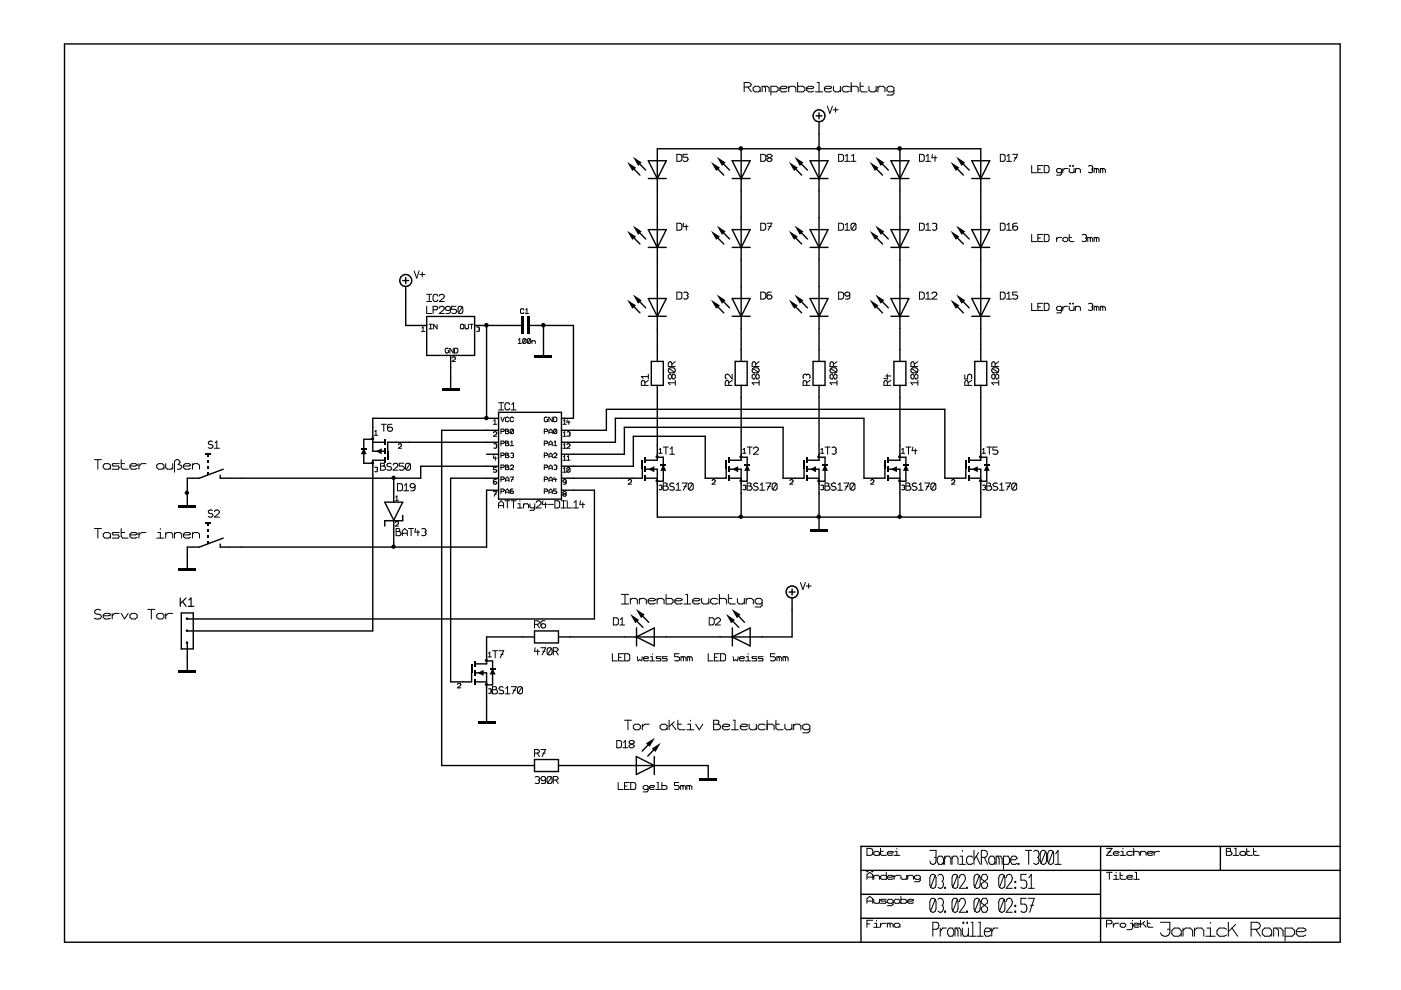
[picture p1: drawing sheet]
<svg xmlns="http://www.w3.org/2000/svg" width="297mm" height="210mm" viewBox="0 0 297 210" stroke-linecap="round" stroke-linejoin="round" font-family="sans-serif">
<g fill="none" stroke="#000" stroke-width=".3">
<path d="M13.7 9.3h270.4v190.5h-270.4zM133.9 35.3l1.8 1.8M135.1 34.2l1.8 1.9M137.5 37.8h3.8M137.5 34.1h3.8l-1.9 3.8zM151.6 35.3l1.9 1.8M152.9 34.2l1.8 1.9M155.2 37.8h3.8M155.2 34.1h3.8l-1.9 3.8zM157.1 31.5v45.1M168.1 35.3l1.9 1.8M169.4 34.2l1.8 1.9"/>
<path d="M171.7 37.8h3.9M171.7 34.1h3.9l-1.9 3.8zM173 24.6h1.3M173.7 23.9v1.3M173.7 25.8v50.8M185.3 35.3l1.8 1.8M186.5 34.2l1.8 1.9M188.9 37.8h3.8M188.9 34.1h3.8l-1.9 3.8zM190.8 31.5v45.1M202.4 35.3l1.9 1.8M203.7 34.2l1.8 1.9"/>
<path d="M206 37.8h3.8M206 34.1h3.8l-1.9 3.8zM85.4 59.5h1.3M86 58.8v1.3M133.9 49.9l1.8 1.8M135.1 48.8l1.8 1.9M137.5 52.5h3.8M137.5 48.7h3.8l-1.9 3.8zM151.6 49.9l1.9 1.8M152.9 48.8l1.8 1.9M155.2 52.5h3.8M155.2 48.7h3.8l-1.9 3.8z"/>
<path d="M168.1 49.9l1.9 1.8M169.4 48.8l1.8 1.9M171.7 52.5h3.9M171.7 48.7h3.9l-1.9 3.8zM185.3 49.9l1.8 1.8M186.5 48.8l1.8 1.9M188.9 52.5h3.8M188.9 48.7h3.8l-1.9 3.8zM202.4 49.9l1.9 1.8M203.7 48.8l1.8 1.9M206 52.5h3.8M206 48.7h3.8l-1.9 3.8z"/>
<path d="M86 60.8v8.2h4.5M90.5 67.1h10.1v8.3h-10.1zM95.5 75.4v6.9M100.6 69h9.9M103.2 69v19.7M112.4 69h9.2v19.7h-2.6M115.2 69v6.4M133.9 64.5l1.8 1.8M135.1 63.4l1.8 1.9M137.5 67.1h3.8M137.5 63.3h3.8l-1.9 3.8zM138.1 76.6h2.5v5.1h-2.5z"/>
<path d="M139.4 76.6v-45.1h68.5v45.1M151.6 64.5l1.9 1.8M152.9 63.4l1.8 1.9M155.2 67.1h3.8M155.2 63.3h3.8l-1.9 3.8zM155.9 76.6h2.5v5.1h-2.5zM168.1 64.5l1.9 1.8M169.4 63.4l1.8 1.9M171.7 67.1h3.9M171.7 63.3h3.9l-1.9 3.8zM172.4 76.6h2.5v5.1h-2.5zM185.3 64.5l1.8 1.8"/>
<path d="M186.5 63.4l1.8 1.9M188.9 67.1h3.8M188.9 63.3h3.8l-1.9 3.8zM189.5 76.6h2.6v5.1h-2.6zM202.4 64.5l1.9 1.8M203.7 63.4l1.8 1.9M206 67.1h3.8M206 63.3h3.8l-1.9 3.8zM206.7 76.6h2.5v5.1h-2.5zM47.3 99.5l-5.1 1.9h-2.5v5.7M79 93.8h2.6M79 93.1h-1.9v5.1h1.9"/>
<path d="M81.6 97.6h-2.6v36.2h-39.3M103.2 96.3h2.5M105.7 98.9h-16.5v2.5h-42.5v-.6M105.7 91.2h-12.1v71.1h19.7M105.7 88.7h-26.7v7h2.6M105.7 93.8h-23.5v1.9M105.7 87.4h13.3v18.4h-13.3zM119 98.9h15.3v-6.4h15.2v8.9h4.5v-1.9M119 96.3h13.4v-5.7h33.6v10.8h4.5v-1.9M119 93.8h11.5v-5.1h52.7v12.7h4.4v-1.9M119 91.2h9.6v-4.4h71.7v14.6h4.5v-1.9M136.2 99.5v1.9h-17.2"/>
<path d="M136.8 99.5h2.6v10.1h68.5v-10.1h-2.5M139.4 81.7v15.9h-2.6M139.4 96.9h1.2v5.1h-1.2M154.6 99.5h2.5v10.1M157.1 81.7v15.9h-2.5M157.1 96.9h1.3v5.1h-1.3M171.1 99.5h2.6v12.7M173.7 81.7v15.9h-2.6M173.7 96.9h1.2v5.1h-1.2M188.3 99.5h2.5v10.1M190.8 81.7v15.9h-2.5M190.8 96.9h1.3v5.1h-1.3"/>
<path d="M207.9 81.7v15.9h-2.5M207.9 96.9h1.3v5.1h-1.3M47.3 114.1l-5.1 1.9h-2.5v4.4M81.6 106.5h3.8l-1.9 3.8zM83.5 101.4v5.1M83.5 110.3v5.7M85.4 109.3v1.1M85.4 110.4h-3.8v1.2M105.7 103.9h-2.5v12.1h-56.5v-.6M105.7 101.4h-10.2v43.2h4.5v-1.9M119 103.9h7v27.3h-86.3M136.8 101.4h2.6"/>
<path d="M154.6 101.4h2.5M171.1 101.4h2.6M188.3 101.4h2.5M205.4 101.4h2.5M38.4 130h2.6v7.6h-2.6zM39.7 136.3v5.7M113.3 133.8h5.1v2.5h-5.1zM113.3 135h-10.1v5.8h-2.6M134.5 131.2l1.8 1.8M134.9 135l3.8-1.9v3.9zM135 133.1v3.9M135.7 130.1l1.8 1.9"/>
<path d="M154.8 131.2l1.8 1.8M155.2 135l3.8-1.9v3.9zM155.3 133.1v3.9M156 130.1l1.9 1.9M167.3 125.5h1.3M167.9 124.9v1.3M167.9 126.8v8.2h-49.5M100.6 142.7h2.6v10.1M100.6 144.6h2.6M103.2 140.1h1.2v5.1h-1.2M138 157.4l-1.9 1.9M139.1 158.4l-1.8 1.9"/>
<path d="M113.3 161h5.1v2.6h-5.1zM118.4 162.3h31.8v2.5M134.9 160.4l3.8 1.9-3.8 1.9zM138.7 160.4v3.8M233.3 179.5v20.3M258.7 179.5v5M284.1 179.5h-101.6v20.3M182.5 189.6h50.8M182.5 194.7h101.6M182.5 184.5h101.6"/>
<circle cx="173.7" cy="24.5" r="1.26"/>
<circle cx="86" cy="59.5" r="1.27"/>
<circle cx="167.9" cy="125.5" r="1.27"/>
</g>
<g fill="#000">
<path d="M133 34.3l1.9 1.3-.8 .6zM134.2 33.2l1.9 1.3-.8 .7zM150.7 34.3l2 1.3-.9 .6zM152 33.2l1.8 1.3-.7 .7zM167.3 34.3l1.9 1.3-.8 .6zM168.4 33.2l1.9 1.3-.7 .7zM184.4 34.3l1.9 1.3-.8 .6zM185.6 33.2l1.9 1.3-.8 .7zM201.5 34.3l1.9 1.3-.8 .6zM202.7 33.2l1.9 1.3-.7 .7zM133 48.9l1.9 1.3-.8 .6zM134.2 47.8l1.9 1.3-.8 .7z"/>
<path d="M150.7 48.9l2 1.3-.9 .6zM152 47.8l1.8 1.3-.7 .7zM167.3 48.9l1.9 1.3-.8 .6zM168.4 47.8l1.9 1.3-.7 .7zM184.4 48.9l1.9 1.3-.8 .6zM185.6 47.8l1.9 1.3-.8 .7zM201.5 48.9l1.9 1.3-.8 .6zM202.7 47.8l1.9 1.3-.7 .7zM133 63.5l1.9 1.3-.8 .7zM134.2 62.4l1.9 1.3-.8 .7zM150.7 63.5l2 1.3-.9 .7zM152 62.4l1.8 1.3-.7 .7z"/>
<path d="M167.3 63.5l1.9 1.3-.8 .7zM168.4 62.4l1.9 1.3-.7 .7zM184.4 63.5l1.9 1.3-.8 .7zM185.6 62.4l1.9 1.3-.8 .7zM201.5 63.5l1.9 1.3-.8 .7zM202.7 62.4l1.9 1.3-.7 .7zM77.1 95l.7 1.3h-1.3zM79.7 95.7l1.2-.7v1.3zM140.6 98.6l.7 1.2h-1.3zM158.4 98.6l.6 1.2h-1.2zM174.9 98.6l.7 1.2h-1.3zM192.1 98.6l.6 1.2h-1.3z"/>
<path d="M209.2 98.6l.6 1.2h-1.2zM137.5 99.5l1.2-.6v1.2zM155.2 99.5l1.3-.6v1.2zM171.7 99.5l1.3-.6v1.2zM188.9 99.5l1.3-.6v1.2zM206 99.5l1.3-.6v1.2zM133.6 130.2l1.9 1.2-.8 .7zM134.8 129.1l1.9 1.2-.8 .8zM153.9 130.2l1.9 1.2-.8 .7zM155.1 129.1l1.9 1.2-.7 .8zM101.3 142.7l1.2-.7v1.3zM104.4 141.7l.7 1.3h-1.3z"/>
<path d="M136.9 157.6l2-1.2-1.1 1.9zM138.2 158.8l1.9-1.3-1.1 1.9z"/>
<path d="M110.5 67.1h.6v3.8h-.6z" fill-rule="evenodd"/>
<path d="M111.8 67.1h.6v3.8h-.6z" fill-rule="evenodd"/>
<path d="M113.3 75.4h3.8v.6h-3.8z" fill-rule="evenodd"/>
<path d="M43.5 96.1h1.3v.3h-1.3z" fill-rule="evenodd"/>
<path d="M44 96.3h.3v.6h-.3z" fill-rule="evenodd"/>
<path d="M44 97.6h.3v.6h-.3z" fill-rule="evenodd"/>
<path d="M44 98.9h.3v.6h-.3z" fill-rule="evenodd"/>
<path d="M76.5 95h1.3v.3h-1.3z" fill-rule="evenodd"/>
<path d="M81.4 93.1h.3v1.3h-.3z" fill-rule="evenodd"/>
<path d="M81.4 95h.3v1.3h-.3z" fill-rule="evenodd"/>
<path d="M81.4 96.9h.3v1.3h-.3z" fill-rule="evenodd"/>
<path d="M82.1 95.7h.3v1.9h-.3z" fill-rule="evenodd"/>
<path d="M93.6 82.3h3.9v.7h-3.9z" fill-rule="evenodd"/>
<path d="M136.1 97.6h.3v1.9h-.3z" fill-rule="evenodd"/>
<path d="M136.7 98.9h.3v1.2h-.3z" fill-rule="evenodd"/>
<path d="M136.7 96.9h.3v1.3h-.3z" fill-rule="evenodd"/>
<path d="M140 98.5h1.3v.3h-1.3z" fill-rule="evenodd"/>
<path d="M153.8 97.6h.3v1.9h-.3z" fill-rule="evenodd"/>
<path d="M154.5 98.9h.3v1.2h-.3z" fill-rule="evenodd"/>
<path d="M154.5 96.9h.3v1.3h-.3z" fill-rule="evenodd"/>
<path d="M157.8 98.5h1.3v.3h-1.3z" fill-rule="evenodd"/>
<path d="M170.3 97.6h.3v1.9h-.3z" fill-rule="evenodd"/>
<path d="M171 98.9h.3v1.2h-.3z" fill-rule="evenodd"/>
<path d="M171 96.9h.3v1.3h-.3z" fill-rule="evenodd"/>
<path d="M174.3 98.5h1.3v.3h-1.3z" fill-rule="evenodd"/>
<path d="M187.5 97.6h.3v1.9h-.3z" fill-rule="evenodd"/>
<path d="M188.1 98.9h.3v1.2h-.3z" fill-rule="evenodd"/>
<path d="M188.1 96.9h.3v1.3h-.3z" fill-rule="evenodd"/>
<path d="M191.5 98.5h1.2v.3h-1.2z" fill-rule="evenodd"/>
<path d="M204.6 97.6h.3v1.9h-.3z" fill-rule="evenodd"/>
<path d="M205.3 98.9h.3v1.2h-.3z" fill-rule="evenodd"/>
<path d="M205.3 96.9h.3v1.3h-.3z" fill-rule="evenodd"/>
<path d="M208.6 98.5h1.3v.3h-1.3z" fill-rule="evenodd"/>
<path d="M37.8 107.1h3.8v.6h-3.8z" fill-rule="evenodd"/>
<path d="M43.5 110.7h1.3v.3h-1.3z" fill-rule="evenodd"/>
<path d="M44 110.9h.3v.7h-.3z" fill-rule="evenodd"/>
<path d="M44 112.2h.3v.6h-.3z" fill-rule="evenodd"/>
<path d="M44 113.5h.3v.6h-.3z" fill-rule="evenodd"/>
<path d="M44 114.7h.3v.7h-.3z" fill-rule="evenodd"/>
<path d="M44 100.1h.3v.7h-.3z" fill-rule="evenodd"/>
<path d="M136.7 100.8h.3v1.2h-.3z" fill-rule="evenodd"/>
<path d="M154.5 100.8h.3v1.2h-.3z" fill-rule="evenodd"/>
<path d="M171 100.8h.3v1.2h-.3z" fill-rule="evenodd"/>
<path d="M171.7 112.2h3.9v.6h-3.9z" fill-rule="evenodd"/>
<path d="M188.1 100.8h.3v1.2h-.3z" fill-rule="evenodd"/>
<path d="M205.3 100.8h.3v1.2h-.3z" fill-rule="evenodd"/>
<path d="M37.8 120.4h3.8v.7h-3.8z" fill-rule="evenodd"/>
<path d="M37.8 142h3.8v.7h-3.8z" fill-rule="evenodd"/>
<path d="M99.9 140.8h.3v1.9h-.3z" fill-rule="evenodd"/>
<path d="M100.5 143.9h.3v1.3h-.3z" fill-rule="evenodd"/>
<path d="M100.5 142h.3v1.3h-.3z" fill-rule="evenodd"/>
<path d="M100.5 140.1h.3v1.3h-.3z" fill-rule="evenodd"/>
<path d="M101.3 152.8h3.8v.7h-3.8z" fill-rule="evenodd"/>
<path d="M103.8 141.7h1.3v.3h-1.3z" fill-rule="evenodd"/>
<path d="M148.3 164.8h3.8v.7h-3.8z" fill-rule="evenodd"/>
<circle cx="157.1" cy="31.5" r=".49"/>
<circle cx="173.6" cy="31.5" r=".49"/>
<circle cx="190.7" cy="31.5" r=".49"/>
<circle cx="103.1" cy="68.9" r=".48"/>
<circle cx="115.2" cy="68.9" r=".48"/>
<circle cx="79" cy="98.1" r=".33"/>
<circle cx="79" cy="93" r=".33"/>
<circle cx="103.1" cy="88.6" r=".48"/>
<circle cx="139.3" cy="96.9" r=".33"/>
<circle cx="157.1" cy="96.9" r=".33"/>
<circle cx="173.6" cy="96.9" r=".33"/>
<circle cx="190.7" cy="96.9" r=".33"/>
<circle cx="207.9" cy="96.9" r=".33"/>
<circle cx="39.6" cy="104.5" r=".46"/>
<circle cx="83.4" cy="115.9" r=".46"/>
<circle cx="83.4" cy="101.3" r=".46"/>
<circle cx="139.3" cy="101.9" r=".33"/>
<circle cx="157.1" cy="109.6" r=".48"/>
<circle cx="157.1" cy="101.9" r=".33"/>
<circle cx="173.6" cy="101.9" r=".33"/>
<circle cx="173.6" cy="109.6" r=".48"/>
<circle cx="190.7" cy="101.9" r=".33"/>
<circle cx="190.7" cy="109.6" r=".48"/>
<circle cx="207.9" cy="101.9" r=".33"/>
<circle cx="39.6" cy="133.7" r=".28"/>
<circle cx="39.6" cy="131.2" r=".28"/>
<circle cx="39.6" cy="136.3" r=".28"/>
<circle cx="103.1" cy="140" r=".33"/>
<circle cx="103.1" cy="145.1" r=".33"/>
</g>
<g fill="none" stroke="#000" stroke-width=".21">
<path d="M157.8 18.5h.9l.4-.2 .2-.3-.6-.5h-.9v2M158.5 18.5l.8 1M161.2 19.1l-.4 .4h-.7l-.4-.4v-.5l.4-.3h.7l.4 .3v.9M161.6 19.5v-1.2h1.1l.4 .3v.9M161.9 18.3l.4 .3v.9M163.4 19.5h1.2l.4-.4v-.5l-.4-.3h-1.2v1.9M165.4 18.8h1.1l.3-.2v-.1l-.3-.2h-.8l-.3 .3v.5l.3 .4h.8l.3-.2M167.2 18.6l.4-.3h.8l.3 .3v.9M167.2 18.3v1.2M169.1 17.5v2h1.2l.3-.4v-.5l-.3-.3h-1.2M171 18.8h1.1l.4-.2v-.1l-.4-.2h-.7l-.4 .3v.5l.4 .4h.7l.4-.2M172.9 19.5h1.5"/>
<path d="M173.3 17.5h.4v2M174.8 18.8h1.1l.4-.2v-.1l-.4-.2h-.7l-.4 .3v.5l.4 .4h.7l.4-.2M176.7 18.3v.8l.4 .4h.7l.4-.4M178.2 18.3v1.2M180.1 18.5l-.4-.2h-.8l-.3 .3v.5l.3 .4h.8l.4-.2M180.5 18.3h1.1l.3 .3v.9M180.5 17.5v2M182.4 17.5v1.6l.3 .4h1.2M182.4 18.3h.7M184.2 18.3v.8l.4 .4h.8l.4-.4M185.8 18.3v1.2M186.1 18.6l.4-.3h.7l.4 .3v.9"/>
<path d="M186.1 18.3v1.2M189.5 19.1l-.4 .4h-.7l-.4-.4v-.5l.4-.3h.7l.4 .3v1.2l-.4 .4h-1.1M143.5 32.7l.9 .2 .2 .2-.2 1-.9 .1zM145.8 32.7h-1v.6h.7l.4 .4-.1 .4-.3 .1-.7-.1M161.3 32.7h.6l.4 .4v.7l-.1 .3-.9 .1zM162.9 32.7l-.3 .5 1.1 .5v.3l-.3 .2h-.5l-.3-.2v-.3l1.1-.5v-.2l-.3-.3zM175.4 22.5l.5 1.5 .6-1.5M176.7 23.3h1M177.2 22.8v1M177.8 32.7h.6l.5 .4v.7l-.2 .3-.9 .1zM179.1 34.2h1.1M179.2 33.1l.4-.4v1.5"/>
<path d="M180.4 34.2h1.1M180.6 33.1l.4-.4v1.5M194.9 32.7l.9 .2 .2 .2-.2 1-.9 .1zM196.3 34.2h1M196.4 33.1l.4-.4v1.5M197.7 32.7l-.1 .7h1M198.2 33.1v1.1M212.1 32.7l.9 .2 .1 .2-.1 1-.9 .1zM213.4 34.2h1.1M213.5 33.1l.4-.4v1.5M214.7 32.7h1.1l-.8 1.5M215.1 33.4h.5"/>
<path d="M218.7 35.1v1.5h1.1M220 35.9h.6M221.1 35.1h-1.1v1.5h1.1M221.4 35.1l.9 .1 .1 .3-.1 1-.9 .1zM225.1 36.4l-.3 .2h-.5l-.3-.2v-.4l.3-.3h.5l.3 .3v.9l-.3 .2h-.8M225.3 35.7v.9M226.4 35.7h-.6l-.5 .4M226.7 35.7v.7l.2 .2h.6l.2-.2M226.8 35.1l.1 .1zM227.5 35.1l.1 .1zM227.7 35.7v.9M228 35.7v.9"/>
<path d="M228 36l.3-.3h.5l.3 .3v.6M230.8 35.2a.57 .57 0 0 1 .9 .3l-.1 .4M231.4 35.9h.2M231.6 35.9l.1 .3a.57 .57 0 0 1-.9 .3M232 36.6v-.9h.7l.3 .3v.6M232.2 35.7l.3 .3v.6M233.3 36.6v-.9h.8l.3 .3v.6M233.6 35.7l.2 .3v.6M87.8 57.4l.5 1.6 .6-1.6M89 58.2h1.1M89.5 57.7v1M143.5 47.3l.9 .2 .2 .2-.2 1-.9 .1z"/>
<path d="M144.9 47.3l-.1 .8h1.1M145.5 47.7v1.1M161.3 47.3h.6l.4 .4v.7l-.1 .3-.9 .1zM162.6 47.3h1.1l-.8 1.5M163 48.1h.5M177.8 47.3h.6l.5 .4v.7l-.2 .3-.9 .1zM179.1 48.8h1.1M179.2 47.7l.4-.4v1.5M181.4 47.5l.1 .9a.57 .57 0 0 1-.9 .3M181.4 47.5a.6 .6 0 0 0-1 .2l.2 1M181.4 47.5l-.8 1.2M194.9 47.3l.9 .2 .2 .2-.2 1-.9 .1z"/>
<path d="M196.3 48.8h1M196.4 47.7l.4-.4v1.5M197.7 47.5a.55 .55 0 0 1 .6-.2 .55 .55 0 0 1 .3 .5l-.1 .3M198.4 48.1h.1M198.5 48.1l.1 .3a.57 .57 0 0 1-.9 .3M212.1 47.3l.9 .2 .1 .2-.1 1-.9 .1zM213.4 48.8h1.1M213.5 47.7l.4-.4v1.5M215.6 47.3l-.8 .2-.1 .9a.51 .51 0 0 0 .7 .4 .51 .51 0 0 0 .2-.7 .57 .57 0 0 0-.9 .2M218.7 49.7v1.5h1.1M220 50.5h.6M221.1 49.7h-1.1v1.5h1.1"/>
<path d="M221.4 49.7l.9 .1 .1 .3-.1 1-.9 .1zM224 50.3v.9M225.1 50.3h-.7l-.4 .4M225.3 50.6l.3-.3h.5l.3 .3v.4l-.3 .2h-.5l-.3-.2zM226.7 49.7v1.3l.2 .2h.8M226.7 50.3h.5M229.4 49.8a.55 .55 0 0 1 .6-.1 .55 .55 0 0 1 .4 .5l-.1 .3M230.1 50.5h.2M230.3 50.5l.1 .3a.57 .57 0 0 1-1 .3M230.6 51.2v-.9h.8l.3 .3v.6M230.9 50.3l.3 .3v.6M232 51.2v-.9h.7l.3 .3v.6"/>
<path d="M232.2 50.3l.3 .3v.6M89.4 70.3h.7M89.5 69.6l.2-.3v1M90.5 64.9v1.6h1M90.5 63.9h1M90.5 62.4h1M91 69.7h.7M91 68.8h.7M91 62.4v1.5M91.3 68.8v.9M91.8 65.7l.9-.1 .1-.3-.1-.2-.9-.2v1.6M92.7 68.8v.9l-.8-.9v.9"/>
<path d="M92.8 62.8a.52 .52 0 0 0-.5-.4 .52 .52 0 0 0-.5 .4v.7a.52 .52 0 0 0 .5 .4 .52 .52 0 0 0 .5-.4M93.1 65.3a.51 .51 0 0 1 .7-.3 .51 .51 0 0 1 .3 .7l-1 .8h1.1M93.1 62.8a.51 .51 0 0 1 .7-.4 .51 .51 0 0 1 .3 .8l-1 .7h1.1M95 73.9h-.5v.9a.4 .4 0 0 0 .6-.2v-.3h-.1M95.5 65.5a.51 .51 0 0 1-.7 .3 .51 .51 0 0 1-.2-.7 .57 .57 0 0 1 .9 .2l-.1 1-.8 .2M95.8 75.9a.37 .37 0 0 1 .4-.3 .37 .37 0 0 1 .4 .4l-.8 .6h.8M96.1 73.8v1l-.7-1v1M96.4 73.8l.6 .1v.9h-.6zM96.7 64.9h-.9v.7h.6l.3 .1 .1 .4a.66 .66 0 0 1-1 .2M97.7 68.8a.4 .4 0 0 1 .6 .2v.7h-.6zM98 65.1l.1 1a.54 .54 0 0 1-.9 .2M98 65.1a.54 .54 0 0 0-.9 .2l.1 1"/>
<path d="M98 65.1l-.8 1.2M98.6 68.8v.7l.2 .2h.4l.1-.2v-.7M99.6 68.8h.7M99.9 68.8v.9M101 69.4a.33 .33 0 0 1 .5-.1 .33 .33 0 0 1 .1 .5M101.5 69.8h.1M101.6 69.8v.4h-.6M109.9 72.8h.6M109.9 72.1l.3-.3v1M111.1 65.7l-.1-.2a.4 .4 0 0 0-.6 .2v.5a.38 .38 0 0 0 .3 .3 .38 .38 0 0 0 .4-.3M111.4 66.5h.7M111.4 71.9l.1 .7a.4 .4 0 0 1-.6 .1"/>
<path d="M111.4 71.9a.36 .36 0 0 0-.6 .2l.1 .6M111.4 71.9l-.5 .8M111.5 65.7l.2-.2v1M112.4 71.9l.1 .7a.4 .4 0 0 1-.6 .1M112.4 71.9h-.5v.8M112.4 71.9l-.5 .8M112.8 72.2v.6M112.8 72.4l.1-.2h.4l.2 .2v.4M137.5 79.3v1.1M137.5 79.8h-1.5l.4 .4M141.8 78.2l.3-.2h.7a.58 .58 0 0 1 .2 .9M141.8 78.2a.54 .54 0 0 0 .3 .8l.9-.1"/>
<path d="M141.8 78.2l1.2 .7M141.9 79.3l-.2 .3v.5l.2 .3h.3l.5-1.1h.2l.3 .3v.5l-.3 .3h-.2l-.5-1.1zM142.5 77.7l-.2-.9-.2-.1-.3 .1-.1 .9h1.5M143.2 76.7l-.7 .5M143.5 61.9l.9 .2 .2 .2-.2 1-.9 .1zM144.9 62.1a.55 .55 0 0 1 .6-.2 .55 .55 0 0 1 .4 .5l-.1 .3M145.6 62.7h.2M145.8 62.7l.1 .3a.57 .57 0 0 1-1 .3M155.2 79.3v1.1l-.7-.9-.4-.2a.52 .52 0 0 0-.4 .5 .52 .52 0 0 0 .4 .6M159.5 79.6v.5l.2 .3h.3l.4-1.1h.3l.3 .3v.5l-.3 .3h-.3l-.4-1.1h-.3zM159.6 78.2a.54 .54 0 0 0 .3 .8l.9-.1M159.6 78.2l.3-.2h.7a.58 .58 0 0 1 .2 .9"/>
<path d="M159.6 78.2l1.2 .7M160.2 77.7l-.1-.9-.2-.1-.3 .1-.1 .9h1.5M161 76.7l-.8 .5M161.3 61.9h.6l.4 .4v.7l-.1 .3-.9 .1zM163.5 61.9l-.8 .2-.1 .9a.51 .51 0 0 0 .7 .4 .51 .51 0 0 0 .2-.7 .57 .57 0 0 0-.9 .2M171 79.5l-.4-.2a.54 .54 0 0 0-.2 .9M171 79.5l.4-.2a.54 .54 0 0 1 .2 .9M171 79.5v.1M176 79.6l.2-.3h.3l.5 1.1h.2l.3-.3v-.5l-.3-.3h-.2l-.5 1.1h-.3l-.2-.3zM176.1 78.2a.54 .54 0 0 0 .3 .8l.9-.1M176.1 78.2l.3-.2h.7a.58 .58 0 0 1 .2 .9M176.1 78.2l1.2 .7"/>
<path d="M176.7 77.7v-.6l-.3-.4-.4 .4v.6h1.5M177.5 76.7l-.8 .5M177.8 61.9h.6l.5 .4v.7l-.2 .3-.9 .1zM180.2 62.4a.55 .55 0 0 1-.6 .4 .55 .55 0 0 1-.5-.4v-.1a.57 .57 0 0 1 .5-.4 .57 .57 0 0 1 .6 .4l-.2 1-.8 .1M187.8 79.7h1.1M188.1 79.3v1.1l-.7-.2M193.3 78.2a.54 .54 0 0 0 .2 .8l1-.1M193.3 78.2l.2-.2h.7a.58 .58 0 0 1 .3 .9M193.3 78.2l1.2 .7M193.4 79.3h.2l.5 1.1h.3l.2-.3v-.5l-.2-.3h-.3l-.5 1.1h-.2l-.3-.3v-.5zM193.8 77.7v-.6l-.3-.4-.4 .4v.6h1.5M194.6 76.7l-.8 .5"/>
<path d="M194.9 61.9l.9 .2 .2 .2-.2 1-.9 .1zM196.3 63.4h1M196.4 62.3l.4-.4v1.5M197.6 62.3a.55 .55 0 0 1 .5-.4 .55 .55 0 0 1 .5 .5l-1 1h1M204.6 79.5v.9h.5v-.7l.4-.4 .4 .2 .1 .2-.1 .7M210.3 79.6v.5l.2 .3h.3l.4-1.1h.3l.3 .3v.5l-.3 .3h-.3l-.4-1.1h-.3zM210.4 78.2a.54 .54 0 0 0 .3 .8l.9-.1M210.4 78.2l.3-.2h.7a.58 .58 0 0 1 .2 .9M210.4 78.2l1.2 .7M211 77.7v-.6l-.3-.4-.4 .4v.6h1.5M211.8 76.7l-.8 .5M212.1 61.9l.9 .2 .1 .2-.1 1-.9 .1z"/>
<path d="M213.4 63.4h1.1M213.5 62.3l.4-.4v1.5M215.6 61.9h-.9v.6h.7l.4 .4-.2 .4-.2 .1-.7-.1M218.7 64.3v1.5h1.1M220 65.1h.6M221.1 64.3h-1.1v1.5h1.1M221.4 64.3l.9 .1 .1 .3-.1 1-.9 .1zM225.1 65.6l-.3 .2h-.5l-.3-.2v-.4l.3-.3h.5l.3 .3v.9l-.3 .2h-.8M225.3 64.9v.9M226.4 64.9h-.6l-.5 .4M226.7 64.9v.7l.2 .2h.6l.2-.2M226.8 64.3l.1 .1z"/>
<path d="M227.5 64.3l.1 .1zM227.7 64.9v.9M228 65.2l.3-.3h.5l.3 .3v.6M228 64.9v.9M230.8 64.4a.57 .57 0 0 1 .9 .3l-.1 .4M231.4 65.1h.2M231.6 65.1l.1 .4a.57 .57 0 0 1-.9 .2M232 65.8v-.9h.7l.3 .3v.6M232.2 64.9l.3 .3v.6M233.3 65.8v-.9h.8l.3 .3v.6M233.6 64.9l.2 .3v.6M20 97.5h1.5"/>
<path d="M20.7 97.5v2M23.4 99.1l-.4 .4h-.7l-.4-.4v-.5l.4-.3h.7l.4 .3v.9M25.3 98.3h-1.3l-.2 .2 .2 .3h1.1l.2 .3-.2 .4h-1.3M25.7 97.5v1.6l.3 .4h1.2M25.7 98.3h.7M27.6 98.8h1.1l.4-.2v-.1l-.4-.2h-.8l-.3 .3v.5l.3 .4h.8l.4-.2M29.5 98.3v1.2M30.9 98.3h-.9l-.5 .5M34.8 99.1l-.4 .4h-.8l-.4-.4v-.5l.4-.3h.8l.4 .3v.9M35.1 98.3v.8l.4 .4h.7l.4-.4M36.6 98.3v1.2M37.6 99.5h.5l.4-.4v-.3l-.7-.3 .3-.4v-.3l-.3-.3h-.4l-.4 .3v2.3"/>
<path d="M38.9 98.8h1.1l.4-.2v-.1l-.4-.2h-.7l-.4 .3v.5l.4 .4h.7l.4-.2M40.8 98.3v1.2M40.8 98.6l.4-.3h.7l.4 .3v.9M45 93.6a.54 .54 0 0 0-.8 .3l.1 .3 .7 .2 .2 .3-.4 .3-.6-.1M45.5 95h1M45.6 93.9l.4-.4v1.5M79.4 92.3h.7M79.5 91.5l.2-.2v1M79.5 99.1h.5v.4M79.9 99.5h.1M80 99.5l.1 .3a.36 .36 0 0 1-.6 .2M80.7 98.2l.8 .1-.1 .5 .3 .4-.1 .4-.9 .1z"/>
<path d="M80.7 98.8h.7M80.9 90h1M81.4 90v1.4M82.9 98.3a.58 .58 0 0 0-.9 .3l.4 .3 .5 .2 .2 .2a.66 .66 0 0 1-1.1 .3M83.1 90l-.8 .1-.1 1a.51 .51 0 0 0 .7 .3 .51 .51 0 0 0 .2-.7 .57 .57 0 0 0-.9 .2M83.4 98.6a.52 .52 0 0 1 .5-.4 .52 .52 0 0 1 .5 .5l-1 1h1M84.5 94.3a.33 .33 0 0 1 .4-.2 .33 .33 0 0 1 .1 .5l-.5 .4h.6M85.6 98.2h-.9v.6l.9 .1 .1 .4a.68 .68 0 0 1-1 .3M86.9 98.3l.1 1a.57 .57 0 0 1-.9 .3M86.9 98.3a.57 .57 0 0 0-.9 .3l.1 1M86.9 98.3l-.8 1.3M104.6 90h.7"/>
<path d="M104.6 91.8l.1-.2a.38 .38 0 0 1 .6 .3l-.7 .6h.7M104.7 94.2a.38 .38 0 0 1 .6 .2l-.1 .2M104.7 96.6l-.1 .5h.7M104.7 89.2l.2-.2v1M105 96.9v.7M105.2 94.6h.1M105.2 94.6l.1 .2a.4 .4 0 0 1-.6 .2M105.2 99.1h-.6v.5l.6 .1 .1 .2a.47 .47 0 0 1-.7 .1M105.7 86.9h1.1M105.7 85.4h1.1M106.2 94l.6-.1v-.3l-.6-.1v1M106.2 99.1h.5l.2-.2-.2-.3h-.5v1"/>
<path d="M106.2 96.6h.5l.2-.3-.2-.2h-.5v.9M106.2 91.5h.5l.2-.3-.2-.2h-.5v1M106.2 88.4l.4 1 .3-1M106.3 85.4v1.5M107.2 93.5l.5 .1v.3l.2 .3-.1 .2-.6 .1zM107.2 98.6l.5 .1v.3l.2 .3-.1 .2-.6 .1zM107.2 96.1h.5v.4l.2 .2-.1 .2-.6 .1zM107.2 91l.5 .1v.3l.2 .3-.1 .2-.6 .1zM107.2 99h.5M107.2 96.5h.5M107.2 93.9h.5M107.2 91.4h.5"/>
<path d="M107.9 88.7l-.1-.2a.4 .4 0 0 0-.6 .2l.1 .6a.41 .41 0 0 0 .6-.1M108.1 85.8a.52 .52 0 0 0-.5-.4 .52 .52 0 0 0-.5 .4v.7a.52 .52 0 0 0 .5 .4 .52 .52 0 0 0 .5-.4M108.2 98.9a.37 .37 0 0 1 .4-.3 .37 .37 0 0 1 .3 .3l-.7 .7h.7M108.2 94.5h.7M108.3 96.1a.33 .33 0 0 1 .5 0 .33 .33 0 0 1 0 .5M108.3 93.8l.2-.3v1M108.4 86.9h1M108.5 85.8l.4-.4v1.5M108.7 96.6h.1M108.8 91.1a.4 .4 0 0 0-.6 .1l.1 .7M108.8 91.1l.1 .6-.3 .3-.3-.1M108.8 96.6v.3h-.5"/>
<path d="M108.8 91.1l-.5 .8M108.9 88.7a.38 .38 0 0 0-.4-.3 .38 .38 0 0 0-.3 .3l.1 .6 .3 .1 .3-.2M115.4 94l.6-.1v-.3l-.6-.1v1M115.4 91.5h.5l.2-.3-.2-.2h-.5v1M115.4 96.6h.5l.2-.3-.2-.2h-.5v.9M115.4 99.1h.5l.2-.2-.2-.3h-.5v1M116 88.5a.39 .39 0 0 0-.6 .2v.5a.4 .4 0 0 0 .4 .2 .4 .4 0 0 0 .3-.2v-.3h-.1M116.4 92v-.7l.4-.3 .3 .3v.7M116.4 94.5v-.6l.4-.4 .3 .4v.6M116.4 97v-.6l.4-.3 .3 .3v.6M116.4 99.6v-.7l.4-.3 .3 .3v.7M116.4 99.3h.7"/>
<path d="M116.4 96.7h.7M116.4 94.2h.7M116.4 91.7h.7M117.1 88.4v1l-.7-1v1M117.4 88.4l.6 .1v.8l-.6 .1zM117.4 96.3a.33 .33 0 0 1 .4-.2 .33 .33 0 0 1 .2 .5l-.6 .4h.7M117.4 94.5h.7M117.5 98.7a.33 .33 0 0 1 .4-.1 .33 .33 0 0 1 .1 .5M117.5 93.8l.2-.3v1M117.9 99.1h.1M118 91.1l.1 .6-.3 .3-.3-.1M118 99.1l.1 .2a.36 .36 0 0 1-.6 .2"/>
<path d="M118 91.1a.36 .36 0 0 0-.6 .1l.1 .7M118 91.1l-.5 .8M119.3 95h.8M119.3 90h.8M119.3 97.6h.8M119.3 92.5h.8M119.5 89.2l.2-.2v1M119.5 91.8l.2-.3v1M119.5 94.3l.2-.2v.9M119.5 96.9l.2-.3v1M119.5 99.4l.2-.3v1M120.2 94.3a.33 .33 0 0 1 .4-.2 .33 .33 0 0 1 .2 .5l-.6 .4h.7"/>
<path d="M120.2 97.6h.7M120.3 91.6a.33 .33 0 0 1 .4 0 .33 .33 0 0 1 .1 .4M120.3 96.9l.2-.3v1M120.3 89l-.1 .5h.7M120.6 89.2v.8M120.7 92h.1M120.8 99.2a.36 .36 0 0 0-.6 .2l.1 .6M120.8 99.2l.1 .7a.36 .36 0 0 1-.6 .1M120.8 92v.4h-.5M120.8 99.2l-.5 .8M136.7 81.7l-.1-.9-.2-.2-.3 .2-.1 .9h1.5M137.5 80.6l-.8 .6"/>
<path d="M139.7 96.1h.7M139.7 95.3l.3-.2v1M140.6 94.8h1.1M141.2 94.8v1.5M142 96.3h1M142.1 95.2l.4-.4v1.5M143.2 80.6v1.1M143.2 81.2h-1.5l.4 .4M154.5 81.7l-.1-.9-.3-.2-.2 .2-.1 .9h1.4M155.2 80.6l-.7 .6M157.4 96.1h.8M157.5 95.3l.3-.2v1"/>
<path d="M158.4 94.8h1.1M159 94.8v1.5M159.8 95.2a.5 .5 0 0 1 .6-.4 .5 .5 0 0 1 .3 .7l-.9 .8h1M161 81.2h-1.5l.4 .4M161 80.6v1.1M171 81.7l-.1-.9-.3-.2-.2 .2-.1 .9h1.4M171.7 80.6l-.7 .6M173.9 96.1h.8M174 95.3l.3-.2v1M174.9 94.8h1.1M175.5 94.8v1.5M176.4 94.9a.5 .5 0 0 1 .7 0 .5 .5 0 0 1 .1 .6"/>
<path d="M177 95.5h.2M177.2 95.5l.1 .4a.54 .54 0 0 1-.9 .3M177.5 81.2h-1.5l.4 .4M177.5 80.6v1.1M188.1 81.7v-.7l-.3-.4-.4 .4v.7h1.5M188.9 80.6l-.8 .6M191.1 96.1h.7M191.2 95.3l.3-.2v1M192.1 94.8h1M192.6 94.8v1.5M193.5 94.8l-.1 .7h1M194.1 95.2v1.1"/>
<path d="M194.6 81.2h-1.5l.4 .4M194.6 80.6v1.1M205.3 81.7v-.7l-.4-.4-.3 .4v.7h1.4M206 80.6l-.7 .6M208.2 96.1h.8M208.3 95.3l.3-.2v1M209.2 94.8h1.1M209.8 94.8v1.5M211.5 94.8h-1v.6h.7l.3 .1 .1 .4a.66 .66 0 0 1-1.1 .3M211.8 81.2h-1.5l.4 .4M211.8 80.6v1.1M20 112.1h1.5"/>
<path d="M20.7 112.1v2M23.4 113.8l-.4 .3h-.7l-.4-.3v-.6l.4-.3h.7l.4 .3v.9M25.3 112.9h-1.3l-.2 .2 .2 .3h1.1l.2 .4-.2 .3h-1.3M25.7 112.1v1.7l.3 .3h1.2M25.7 112.9h.7M27.6 113.4h1.1l.4-.2v-.1l-.4-.2h-.8l-.3 .3v.6l.3 .3h.8l.4-.2M29.5 112.9v1.2M30.9 112.9h-.9l-.5 .5M33.2 114.1h1.6M33.4 112.9h.6v1.2M34 112.1v.1M35.1 113.2l.4-.3h.7l.4 .3v.9"/>
<path d="M35.1 112.9v1.2M37 113.2l.4-.3h.7l.4 .3v.9M37 112.9v1.2M38.9 113.4h1.1l.4-.2v-.1l-.4-.2h-.7l-.4 .3v.6l.4 .3h.7l.4-.2M40.8 113.2l.4-.3h.7l.4 .3v.9M40.8 112.9v1.2M45 108.2a.54 .54 0 0 0-.8 .3l.1 .3 .7 .2 .2 .3-.4 .3-.6-.1M45.5 108.5a.5 .5 0 0 1 .6-.4 .5 .5 0 0 1 .3 .8l-.9 .7h1M83.8 110.8a.33 .33 0 0 1 .5-.2 .33 .33 0 0 1 .1 .5l-.6 .5h.7M83.8 106.2h.7M83.9 105.4l.3-.2v1M84 112.1l.8 .1-.2 .5 .4 .4-.1 .4-.9 .1z"/>
<path d="M84 112.7h.6M84.3 102.5l.9 .2 .1 .2-.1 1-.9 .2zM85.3 113.6v-1l.5-.5 .6 .5v1M85.3 113.1h1.1M85.6 104.1h1.1M85.8 102.9l.3-.4v1.6M86.6 112.1h1.1M87.2 112.1v1.5M88 103a.54 .54 0 0 1-.6 .4 .54 .54 0 0 1-.4-.5 .55 .55 0 0 1 .5-.4 .55 .55 0 0 1 .5 .4v.8l-.2 .2-.7 .2M88.1 112.1l-.1 .7h1M88.6 112.4v1.2M89.4 112.2a.5 .5 0 0 1 .7-.1 .5 .5 0 0 1 .1 .7"/>
<path d="M90 112.8h.2M90.2 112.8l.1 .3a.55 .55 0 0 1-.3 .5 .55 .55 0 0 1-.6-.1M104.6 104.2h.7l-.5 1M104.9 104.7h.3M105.2 101.7l-.5 .1-.1 .6a.37 .37 0 0 0 .4 .3 .37 .37 0 0 0 .3-.3 .38 .38 0 0 0-.3-.3 .38 .38 0 0 0-.4 .3M105.7 107.7v-1l.6-.5 .5 .5v1M105.7 107.2h1.1M106.2 101.6h.6v-.4l-.6-.1v1M106.2 104.2h.5l.2-.3-.2-.2h-.5v1M107.1 106.2h1M107.2 104.4h.7M107.2 101.8h.7"/>
<path d="M107.2 102.1v-.6l.4-.4 .3 .4v.6M107.2 104.7v-.7l.4-.3 .3 .3v.7M107.6 106.2v1.5M108.2 101.1h.7l-.5 1M108.4 106.2h1M108.5 101.6h.3M108.8 103.7l-.5 .1-.1 .6a.37 .37 0 0 0 .3 .3 .37 .37 0 0 0 .4-.3 .38 .38 0 0 0-.4-.3 .38 .38 0 0 0-.3 .3M108.9 106.2v1.5M109.7 107.7h1M109.8 106.8h.4v.9M110.2 106.2v.1M111 107.1l.3-.3h.5l.3 .3v.6"/>
<path d="M111 106.8v.9M112.4 106.8v.6l.2 .3h.5l.3-.3M113.4 106.8v1.2l-.3 .2h-.7M113.7 106.6a.51 .51 0 0 1 .7-.4 .51 .51 0 0 1 .2 .7l-.9 .8h1M115.1 106.2l-.1 .7h1M115.4 101.6h.6v-.4l-.6-.1v1M115.4 104.2h.5l.2-.3-.2-.2h-.5v1M115.7 106.6v1.1M116.3 106.9h1M116.4 104.7v-.7l.4-.3 .3 .3v.7M116.4 102.1v-.6l.4-.4 .3 .4v.6M116.4 104.4h.7"/>
<path d="M116.4 101.8h.7M117.5 101.1l-.1 .5h.7M117.6 106.2l.9 .1 .2 .3-.2 1-.9 .1zM117.8 101.4v.7M118 103.7h-.6v.4h.4l.3 .3-.3 .3-.4-.1M119 106.2h1M119 107.7h1M119.3 104.4l.2-.2h.4l.2 .2v.2l-.8 .3 .2 .3h.4l.2-.3-.8-.3zM119.3 100.1h.8M119.5 106.2v1.5M120.1 102a.33 .33 0 0 1-.5 .3 .33 .33 0 0 1-.1-.5 .36 .36 0 0 1 .6 .1l-.1 .7-.5 .1M120.3 106.2v1.5h1"/>
<path d="M121.6 107.7h1M121.7 106.6l.4-.4v1.5M123.1 106.2l-.2 .7h1.1M123.6 106.6v1.1M133.2 101.9l.1-.1a.38 .38 0 0 1 .6 .2l-.7 .7h.7M139.7 102.9h.6v.4M140.2 103.3h.1M140.3 103.3v.5h-.6M140.6 102.4l.8 .1-.1 .5 .4 .4-.1 .4-1 .1zM140.6 103h.7M142.9 102.5a.54 .54 0 0 0-.9 .3l.1 .2 .8 .3 .1 .3-.4 .3-.6-.1M143.3 103.9h1.1"/>
<path d="M143.4 102.8l.4-.4v1.5M144.6 102.4h1.1l-.8 1.5M145 103.2h.5M146.9 102.5a.58 .58 0 0 0-1 .3l.1 1M146.9 102.5l.1 1.1a.57 .57 0 0 1-1 .2M146.9 102.5l-.9 1.3M151 101.9a.33 .33 0 0 1 .4-.2 .33 .33 0 0 1 .2 .5l-.6 .5h.7M157.5 102.9h.6v.4M158 103.3h.1M158.1 103.3v.5h-.6M158.4 102.4l.8 .1-.1 .5 .4 .4-.2 .4-.9 .1zM158.4 103h.7"/>
<path d="M160.7 102.5a.54 .54 0 0 0-.9 .3l.1 .2 .8 .3 .1 .3-.4 .3-.6-.1M161.1 103.9h1M161.2 102.8l.4-.4v1.5M162.4 102.4h1l-.8 1.5M162.8 103.2h.5M164.6 102.5a.58 .58 0 0 0-.9 .3l.1 1M164.6 102.5l.2 1.1a.57 .57 0 0 1-1 .2M164.6 102.5l-.8 1.3M167.5 101.9a.33 .33 0 0 1 .4-.2 .33 .33 0 0 1 .2 .5l-.6 .5h.6M174 102.9h.6v.4M174.5 103.3h.1M174.6 103.3v.5h-.6"/>
<path d="M174.9 102.4l.8 .1-.1 .5 .4 .4-.1 .4-1 .1zM174.9 103h.7M177.2 102.5a.58 .58 0 0 0-1 .3l.2 .2 .8 .3 .1 .3a.66 .66 0 0 1-1.1 .2M177.6 103.9h1M177.7 102.8l.4-.4v1.5M178.9 102.4h1.1l-.8 1.5M179.3 103.2h.5M181.1 102.5l.2 1.1a.57 .57 0 0 1-1 .2M181.1 102.5a.58 .58 0 0 0-.9 .3l.1 1M181.1 102.5l-.8 1.3M184.6 101.9a.33 .33 0 0 1 .5-.2 .33 .33 0 0 1 .1 .5l-.6 .5h.7M191.2 102.9h.5v.4"/>
<path d="M191.6 103.3h.1M191.7 103.3l.1 .3a.39 .39 0 0 1-.6 .2M192.1 102.4l.8 .1-.2 .5 .4 .4-.1 .4-.9 .1zM192.1 103h.6M194.3 102.5a.58 .58 0 0 0-.9 .3l.1 .2 .8 .3 .1 .3a.66 .66 0 0 1-1 .2M194.7 103.9h1M194.9 102.8l.3-.4v1.5M196 102.4h1.1l-.8 1.5M196.4 103.2h.6M198.3 102.5a.57 .57 0 0 0-.9 .3l.1 1M198.3 102.5l.1 1.1a.57 .57 0 0 1-.9 .2M198.3 102.5l-.8 1.3"/>
<path d="M201.8 101.9a.33 .33 0 0 1 .4-.2 .33 .33 0 0 1 .2 .5l-.6 .5h.6M208.3 102.9h.6v.4M208.8 103.3h.1M208.9 103.3l.1 .3a.39 .39 0 0 1-.7 .2M209.2 102.4l.8 .1-.1 .5 .4 .4-.2 .4-.9 .1zM209.2 103h.7M211.5 102.5a.58 .58 0 0 0-1 .3l.2 .2 .8 .3 .1 .3a.66 .66 0 0 1-1.1 .2M211.9 103.9h1M212 102.8l.4-.4v1.5M213.2 102.4h1l-.8 1.5M213.6 103.2h.5M215.4 102.5l.2 1.1a.57 .57 0 0 1-1 .2"/>
<path d="M215.4 102.5a.57 .57 0 0 0-.9 .3l.1 1M215.4 102.5l-.8 1.3M21.3 129.4a.82 .82 0 0 0-1.3 .3l.2 .4 1.1 .3 .2 .3-.2 .4-.3 .1-1-.1M21.9 130.6h1.1l.4-.2v-.2l-.4-.1h-.7l-.4 .3v.5l.4 .3h.7l.4-.1M23.8 130.1v1.1M25.3 130.1h-1l-.5 .5M25.7 130.1l.7 1.1 .8-1.1M27.6 130.4l.3-.3h.8l.4 .3v.5l-.4 .3h-.8l-.3-.3zM31.3 129.2h1.6M32.1 129.2v2M33.2 130.4l.4-.3h.8l.4 .3v.5l-.4 .3h-.8l-.4-.3zM35.1 130.1v1.1"/>
<path d="M36.6 130.1h-.9l-.6 .5M103.5 139.3h.7M103.6 138.5l.2-.2v1M104.4 138h1.1M105 138v1.5M105.8 138h1l-.8 1.5M106.2 138.7h.5M113.3 132.4l1-.1 .1-.3-.1-.3-1-.1v1.5M113.5 137.3l-.2 .8h1.1M113.9 132.4l.5 .7M114 137.7v1.2M114.7 137.3h1l-.8 1.6"/>
<path d="M115.1 138.1h.5M115.6 131.6l-.8 .1-.1 1.1a.5 .5 0 0 0 .7 .3 .5 .5 0 0 0 .2-.7 .54 .54 0 0 0-.9 .2M116.9 137.5a.57 .57 0 0 0-.9 .2l.1 1M116.9 137.5l.2 1a.58 .58 0 0 1-1 .2M116.9 137.5l-.8 1.2M117.3 138.1l.9-.1 .2-.3-.2-.2-.9-.2v1.6M117.9 138.1l.5 .8M129.8 138.6v1.5h1.1M130 131l1 .1 .1 .3-.1 1-1 .1zM131.1 139.4h.6M131.4 132.5h1M131.5 131.4l.4-.4v1.5"/>
<path d="M131.7 128.1h1.6M131.7 126h1.6M132.2 138.6h-1.1v1.5h1.1M132.5 138.6l.9 .1 .1 .3-.1 1-.9 .1zM132.5 126v2.1M133.6 126.9v1.2M133.6 127.2l.4-.3h.8l.3 .3v.9M135.1 139.2l.2 .9 .3-.2 .5 .2 .1-.9M135.6 127.2l.3-.3h.8l.3 .3v.9M135.6 126.9v1.2M136.4 139.6l1.1-.1-.3-.3h-.5l-.3 .3v.4l.3 .2 .8-.1M137.4 127.4h1.2l.3-.2v-.2l-.3-.1h-.8l-.4 .3v.5l.4 .4h.8l.3-.2"/>
<path d="M137.9 139.2h.4v.9M138.3 138.6v.1M139.3 127.2l.4-.3h.7l.4 .3v.9M139.3 126.9v1.2M140.2 139.2h-1l-.1 .2 .1 .2h.8l.2 .3-.2 .2h-.9M141.2 126v2.1h1.1l.4-.4v-.5l-.4-.3h-1.1M141.5 139.2h-1l-.1 .2 .1 .2h.9l.1 .3-.1 .2h-1M143.1 127.4h1.1l.4-.2v-.2l-.4-.1h-.7l-.4 .3v.5l.4 .4h.7l.4-.2M144 138.6h-1v.6h.7l.3 .2 .1 .3a.66 .66 0 0 1-1.1 .3M144.7 139.2l.2 .3v.6M145 128.1h1.5M145.4 126h.4v2.1"/>
<path d="M146 139.2l.2 .3v.6M146.9 127.4h1.1l.4-.2v-.2l-.4-.1h-.8l-.3 .3v.5l.3 .4h.8l.4-.2M148.8 126.9v.8l.3 .4h.8l.4-.4M150.2 138.6v1.5h1M150.3 126.9v1.2M150.4 131l.9 .1 .1 .3-.1 1-.9 .1zM151.5 139.4h.5M151.7 131.4a.54 .54 0 0 1 .6-.4 .54 .54 0 0 1 .4 .5l-1 1h1M152.1 127l-.3-.1h-.8l-.3 .3v.5l.3 .4h.8l.3-.2M152.5 138.6h-1v1.5h1M152.5 126.9h1.2l.4 .3v.9M152.5 126v2.1"/>
<path d="M152.8 138.6l.9 .1 .1 .3-.1 1-.9 .1zM154.4 126v1.7l.4 .4h1.1M154.4 126.9h.8M155.4 139.2l.2 .9 .4-.2 .4 .2 .1-.9M156.3 126.9v.8l.4 .4h.7l.4-.4M156.8 139.6l1-.1-.2-.3h-.6l-.2 .3v.4l.2 .2 .8-.1M157.8 126.9v1.2M158.2 127.2l.4-.3h.7l.4 .3v.9M158.2 126.9v1.2M158.2 139.2h.4v.9M158.6 138.6v.1M160.4 139.2h-.8l-.2 .2 .2 .2h.7l.1 .3-.1 .2h-.9"/>
<path d="M161.6 127.7l-.4 .4h-.7l-.4-.4v-.5l.4-.3h.7l.4 .3v1.2l-.4 .3h-1.1M161.8 139.2h-.9l-.2 .2 .2 .2h.8l.1 .3-.1 .2h-1M164.3 138.6h-.9v.6h.6l.3 .2 .1 .3a.66 .66 0 0 1-1 .3M165 139.2l.2 .3v.6M166.3 139.2l.2 .3v.6M169.7 123.5l.5 1.5 .6-1.5M170.9 124.3h1.1M171.4 123.7v1M97 145.1l.1-.1a.38 .38 0 0 1 .6 .2l-.7 .6h.7M103.6 146.1a.33 .33 0 0 1 .5 0 .33 .33 0 0 1 0 .4M104 146.5h.1M104.1 146.5l.1 .3a.36 .36 0 0 1-.6 .1"/>
<path d="M104.4 145.6l.8 .1-.1 .5 .4 .4-.1 .4-1 .1zM104.4 146.2h.7M106.7 145.7a.54 .54 0 0 0-.9 .3l.1 .2 .8 .3 .1 .2-.4 .4-.6-.1M107.1 147.1h1.1M107.2 146l.4-.4v1.5M108.4 145.6h1.1l-.8 1.5M108.8 146.3h.5M110.7 145.7l.1 1a.57 .57 0 0 1-.9 .3M110.7 145.7a.58 .58 0 0 0-1 .3l.2 1M110.7 145.7l-.8 1.3M113.3 159.7l1-.1 .1-.3-.1-.3-1-.1v1.5M113.9 159.7l.5 .7"/>
<path d="M114.7 158.9h1l-.8 1.5M115.1 159.7h.5M130.8 157l.9 .1 .1 .3-.1 1-.9 .1zM132.1 158.5h1M132.2 157.4l.4-.4v1.5M132.4 152.7h1.5M133.1 152.7v2M133.4 157.3l.2-.3h.6l.3 .3v.2l-1.1 .5v.3l.2 .2h.6l.3-.2v-.3l-1.1-.5zM134.3 153.9l.4-.4h.7l.4 .4v.5l-.4 .3h-.7l-.4-.3zM136.2 153.5v1.2M137.7 153.5h-1l-.5 .6M137.8 140.1h1"/>
<path d="M141.4 154.4l-.3 .3h-.8l-.3-.3v-.5l.3-.4h.8l.3 .4v.8M141.9 152.7v2M142.4 153.5l.9 1.2M143 153l-1.1 1.1M143.7 153.5h.8M143.7 152.7v1.7l.4 .3h1.1M144.4 140.1v-.9h.8l.3 .3v.6M145.6 154.7h1.5M145.7 140.1v-.9h.8l.3 .3v.6M145.8 153.5h.6v1.2M146.4 152.7v.2M147.5 153.5l.8 1.2 .7-1.2"/>
<path d="M151.3 152.7h.7l.4 .2-.2 .6 .4 .2 .2 .4-.2 .5-.4 .1h-.9zM151.3 153.5h.9M153.2 154.1h1.1l.4-.2v-.2l-.4-.2h-.8l-.3 .4v.5l.3 .3h.8l.4-.1M155.1 154.7h1.4M155.4 152.7h.4v2M157 154.1h1.1l.4-.2v-.2l-.4-.2h-.7l-.4 .4v.5l.4 .3h.7l.4-.1M158.1 140.1h1M158.8 153.5v.9l.4 .3h.8l.4-.3M160.4 153.5v1.2M162.2 153.7l-.3-.2h-.8l-.4 .4v.5l.4 .3h.8l.3-.1M162.6 152.7v2M162.6 153.5h1.1l.4 .4v.8"/>
<path d="M164.5 153.5h.8M164.5 152.7v1.7l.4 .3h1.1M164.7 140.1v-.9h.8l.2 .3v.6M166 140.1v-.9h.8l.3 .3v.6M166.4 153.5v.9l.4 .3h.7l.4-.3M167.9 153.5v1.2M168.3 153.9l.4-.4h.7l.4 .4v.8M168.3 153.5v1.2M171.7 154.4l-.4 .3h-.7l-.4-.3v-.5l.4-.4h.7l.4 .4v1.1l-.4 .4h-1.1M113.5 164.8a.57 .57 0 0 1 .9 .2l-.1 .4M114.1 165.4h.2M114.3 165.4l.1 .4a.63 .63 0 0 1-.9 .2"/>
<path d="M115.7 165.1a.5 .5 0 0 1-.7 .4 .5 .5 0 0 1-.2-.7 .54 .54 0 0 1 .9 .2l-.1 1-.8 .1M116.9 164.8a.57 .57 0 0 0-.9 .2l.1 1M116.9 164.8l.2 1a.65 .65 0 0 1-1 .2M116.9 164.8l-.8 1.2M117.3 165.4l.9-.1 .2-.3-.2-.2-.9-.2v1.5M117.9 165.4l.5 .7M131.1 165.9v1.5h1M132.4 166.7h.5M133.4 165.9h-1v1.5h1M133.7 165.9l1 .1 .1 .3-.1 1-1 .1zM137.4 167.2l-.2 .2h-.5l-.3-.2v-.4l.3-.3h.5l.2 .3v.8l-.2 .3h-.8M137.7 166.9l1-.1-.2-.3h-.5l-.3 .3v.4l.3 .2 .7-.1"/>
<path d="M139 167.4h1.1M139.3 165.9h.2v1.5M140.3 165.9v1.5h.8l.3-.2v-.4l-.3-.3h-.8M143.9 165.9h-.9v.6l.9 .2 .1 .4a.69 .69 0 0 1-1 .2M144.3 167.4v-.9h.8l.3 .3v.6M144.6 166.5l.2 .3v.6M145.6 167.4v-.9h.8l.3 .3v.6M145.9 166.5l.3 .3v.6M183.8 179.9l1.1 .1 .1 .3v.7l-.1 .2-1.1 .2zM186.7 179.9v1.2l.3 .3h.9M190.2 179.9v.1M234.6 179.9h1.2l-1.2 1.5h1.2"/>
<path d="M238.1 179.9v.1M240.4 179.9v1.5M260 179.9l.9 .1-.1 .5 .4 .4-.1 .3-1.1 .2zM261.7 179.9h.3v1.5M264.3 179.9v1.2l.3 .3h.9M265.8 179.9v1.2l.3 .3h.9M183.8 184.7l.2 .1zM183.8 186.4v-.9l.6-.5 .6 .5v.9M183.8 191.5v-1l.6-.5 .6 .5v1M183.8 191.1h1.2M183.8 186h1.2M183.8 195.9h.6"/>
<path d="M184.9 184.7l.1 .1zM185 195.1h-1.2v1.5M185.3 185.6v.8M185.3 190.7v.6l.2 .2h.6l.4-.2M185.3 185.8l.2-.2h.6l.4 .2v.6M185.3 196.6h1.2M185.4 195.8h.4v.8M185.8 195.1v.1M186.5 181.1l-.4 .3h-.6l-.2-.3v-.3l.2-.3h.6l.4 .3v.6M186.5 190.7v.8M186.7 195.8v.8M186.7 180.5h.6"/>
<path d="M187.9 190.7h-1l-.2 .1 .2 .3h.8l.2 .2-.2 .2h-1M187.9 185v1.4h-.9l-.3-.2v-.4l.3-.2h.9M187.9 195.8h-.7l-.5 .3M188.1 180.9l1.3-.1-.4-.3h-.6l-.3 .3v.3l.3 .3 1-.2M188.1 186l1.3-.2-.4-.2h-.6l-.3 .2v.4l.3 .2 1-.1M188.1 196.6v-.8h.9l.4 .2v.6M188.4 195.8l.3 .2v.6M189.4 191.3l-.4 .2h-.6l-.3-.2v-.4l.3-.2h.6l.4 .2v.9l-.4 .2h-.9M189.6 185.6v.8M189.6 181.4h1.2M189.7 180.5h.5v.9M190.8 191.3l-.3 .2h-.6l-.3-.2v-.4l.3-.2h.6l.3 .2v.6"/>
<path d="M190.8 196.3l-.3 .3h-.6l-.3-.3v-.3l.3-.2h.6l.3 .2v.6M190.8 185.6h-.8l-.4 .4M191 190v1.5h.9l.3-.2v-.4l-.3-.2h-.9M191 185.6v.6l.3 .2h.6l.3-.2M192.2 185.6v.8M192.4 191.1l1.3-.2-.3-.2h-.7l-.3 .2v.4l.3 .2 1-.1M192.4 185.6v.8M192.4 185.8l.3-.2h.7l.3 .2v.6M195.1 186.2l-.3 .2h-.6l-.3-.2v-.4l.3-.2h.6l.3 .2v.9l-.3 .2h-.9M197.1 180.3h1.4v2.2l-.2 .6-.6 .2-.4-.2-.2-.6M197.8 197h.8l.3-.2 .2-.5-.2-.5-.3-.3h-.8v3M198.1 181.8h.4"/>
<path d="M198.3 190.7l.2 .5v1.5l-.2 .5-.3 .2h-.3l-.4-.2M198.3 190.7l-.3-.2-.7 .2-.2 .5v1.5l.2 .5M198.3 185.6l-.3-.2-.7 .2-.2 .5v1.5l.2 .5M198.3 185.6l.2 .5v1.5l-.2 .5-.3 .2-.7-.2M198.3 190.7l-1 2.5M198.3 185.6l-1 2.5M198.9 190.7l.6-.2a1.03 1.03 0 0 1 .4 1.4M198.9 185.6l.6-.2a1.03 1.03 0 0 1 .4 1.5M199.3 196.8v1.7M199.7 191.9h.2M199.7 186.9h.2M199.9 191.9a.92 .92 0 0 1-.7 1.5l-.3-.2"/>
<path d="M199.9 186.9a.92 .92 0 0 1-.7 1.4l-.3-.2M200 182.8l-.3 .5h-.6l-.4-.5v-.8l.4-.5h.6l.3 .5v1.3M200.3 193.2h.1v.2h-.1zM200.3 181.5v1.8M200.3 188.1h.1v.2h-.1zM200.3 182l.3-.5h.7l.3 .5v1.3M200.7 196.8h-.8l-.6 .7M201.3 196.8h.6l.3 .5v.7l-.3 .5h-.6l-.4-.5v-.7zM201.8 181.5v1.8M201.8 182l.3-.5h.7l.3 .5v1.3M202.5 198.5v-1.7h1l.3 .5v1.2M202.8 196.8l.3 .5v1.2"/>
<path d="M203 190.7l.1 .5-.1 2-.4 .2h-.3l-.3-.2M203 190.7l-.4-.2h-.3l-.3 .2-.2 .5v1.5l.2 .5M203 185.6l.1 .5-.1 2-.4 .2h-.3l-.3-.2M203 185.6l-.4-.2h-.3l-.3 .2-.2 .5v1.5l.2 .5M203 190.7l-1 2.5M203 185.6l-1 2.5M203.4 191.2l.1-.5 .7-.2a1.06 1.06 0 0 1 .3 1.4l-1.1 1.5h1.3M203.4 186.1l.1-.5 .7-.2a1.06 1.06 0 0 1 .3 1.5l-1.1 1.4h1.3M203.4 183.3h1.3M203.5 181.5h.5v1.8M204 180.3v.2M204 196.8v1.2l.3 .5h.7l.3-.5"/>
<path d="M204.2 195.5h.1v.3h-.1zM204.9 188.1h.2v.2h-.2zM204.9 193.2h.2v.2h-.2zM205 195.5h.1v.3h-.1zM205.3 196.8v1.7M205.6 198.5h1.3M205.9 195.5h.3v3M206.2 181.8l-.3-.3h-.6l-.4 .5v.8l.4 .5h.6l.3-.2M206.5 180.3v3M207 181.5l.8 1.8M207.1 198.5h1.3M207.5 195.5h.3v3"/>
<path d="M207.5 180.8l-1 1.5M207.6 190.7l.2 .5v1.5l-.2 .5-.3 .2h-.3l-.3-.2M207.6 190.7l-.3-.2-.6 .2-.2 .5v1.5l.2 .5M207.6 185.6l-.3-.2-.6 .2-.2 .5v1.5l.2 .5M207.6 185.6l.2 .5v1.5l-.2 .5-.3 .2-.6-.2M207.6 190.7l-.9 2.5M207.6 185.6l-.9 2.5M208.1 181.8h.8l.3-.3 .2-.5-.2-.5-.3-.2h-.8v3M208.4 190.5h.6l.4 .4v.5l-1.3 1.1v.5l.3 .4h.6l.4-.4v-.5l-1.3-1.1v-.5zM208.4 185.4h.6l.4 .4v.6l-1.3 1v.5l.3 .4h.6l.4-.4v-.5l-1.3-1v-.6zM208.7 181.8l.7 1.5M208.7 197.5h1l.3-.2v-.3l-.3-.2h-.7l-.3 .5v.7l.3 .5h.7l.3-.2"/>
<path d="M210.3 196.8v1.7M210.9 182.8l-.3 .5h-.6l-.4-.5v-.8l.4-.5h.6l.3 .5v1.3M211.2 183.3v-1.8h1l.3 .5v1.3M211.5 181.5l.3 .5v1.3M211.6 196.8h-.9l-.4 .7M212.8 183.3h.9l.3-.5v-.8l-.3-.5h-.9v2.8M212.9 185.6l-.3-.2-.7 .2-.1 .5v1.5l.1 .5M212.9 190.7l-.3-.2-.7 .2-.1 .5v1.5l.1 .5M212.9 190.7l.2 .5v1.5l-.2 .5-.3 .2h-.3l-.4-.2M212.9 185.6l.2 .5v1.5l-.2 .5-.3 .2-.7-.2M212.9 190.7l-1 2.5M212.9 185.6l-1 2.5"/>
<path d="M213.3 191.2l.2-.5 .3-.2h.3a1.03 1.03 0 0 1 .4 1.4l-1.2 1.5h1.3M213.3 186.1l.2-.5 .3-.2h.3a1.03 1.03 0 0 1 .4 1.5l-1.2 1.4h1.3M214.3 182.3h1l.3-.3v-.2l-.3-.3h-.7l-.3 .5v.8l.3 .5h.7l.3-.2M215.2 193.2h.1v.2h-.1zM215.2 186.9h.1v.2h-.1zM215.2 188.1h.1v.2h-.1zM215.2 191.9h.1v.3h-.1zM215.9 183.1h.1v.2h-.1zM217.4 180.3h1.3M217.6 190.5h-1.1v1.2h.8a.92 .92 0 0 1 .4 1.1 .92 .92 0 0 1-1 .6l-.2-.2M217.6 185.4h-1.1v1.2h.8a1.03 1.03 0 0 1 0 1.7h-.6l-.2-.2M218 190.5h1.3l-1 2.9"/>
<path d="M218 188.3h1.3M218.1 180.3v3M218.1 186.1l.6-.7v2.9M218.5 191.9h.6M219.2 180.5l.6-.2a1.03 1.03 0 0 1 .3 1.5M220 181.8h.1M220.1 181.8a.92 .92 0 0 1-.6 1.5l-.3-.2M221.7 180.5l-.3-.2h-.4l-.3 .2-.1 .5v1.5l.1 .6M221.7 180.5l.2 .5v1.5l-.2 .6-.3 .2h-.4l-.3-.2M221.7 180.5l-1 2.6M223.3 180.5l-.4-.2h-.3l-.3 .2-.2 .5v1.5l.2 .6M223.3 180.5l.1 .5-.1 2.1-.4 .2h-.3l-.3-.2"/>
<path d="M223.3 180.5l-1 2.6M223.7 183.3h1.3M223.8 181l.5-.7v3M234.6 195.9h.8l.4-.4-.4-.4h-.8v1.5M234.6 185h1.2M234.9 180.6h.6M235.2 185v1.4M236.1 186.4h1.1M236.1 180.9l1.1-.1-.3-.3h-.6l-.2 .3v.3l.2 .3 .9-.2M236.1 195.8v.8M236.2 185.6h.4v.8M236.6 185v.1"/>
<path d="M237.2 195.8h-.7l-.4 .3M237.5 185.6h.6M237.5 185v1.2l.3 .2h.9M237.5 196l.3-.2h.6l.3 .2v.3l-.3 .3h-.6l-.3-.3zM237.5 181.4h1.2M237.7 180.5h.4v.9M238.9 186l1.2-.2-.3-.2h-.6l-.3 .2v.4l.3 .2 .9-.1M239.7 195.8h.4v1l-.3 .3h-.9M240.1 195.1v.1M240.1 180.6l-.9-.1-.3 .3v.3l.3 .3 .9-.2M240.4 186.4h1.2M240.4 196.1l1.2-.1-.3-.2h-.6l-.3 .2v.3l.3 .3 .9-.1"/>
<path d="M240.4 180.5h.9l.3 .3v.6M240.7 185h.3v1.4M241.8 180.5v.9M241.8 195.1v1.5M241.8 180.8l.3-.3h.6l.3 .3v.6M242.3 195.8l.7 .8M242.7 195.4l-.9 .7M243.2 195.8h.6M243.2 195.1v1.2l.3 .3h.9M243.2 180.9l1.2-.1-.3-.3h-.6l-.3 .3v.3l.3 .3 .9-.2M244.7 180.5v.9M245.9 180.5h-.7l-.5 .4"/>
<path d="M246 195.5h2v2.3a1.03 1.03 0 0 1-1 .7 1.03 1.03 0 0 1-1-.7M247.5 197h.5M250.4 198l-.5 .5h-.9l-.5-.5v-.7l.5-.5h.9l.5 .5v1.2M250.8 197.3l.5-.5h1l.6 .5v1.2M250.8 196.8v1.7M253.2 197.3l.5-.5h1.1l.4 .5v1.2M253.2 196.8v1.7M255.7 198.5h1.9M255.9 196.8h.7v1.7M256.6 195.5v.3M260 180.5h.8M260.1 197l-.6-.2h-1l-.5 .5v.7l.5 .5h1l.6-.2"/>
<path d="M260.4 195.5v3M261.2 196.8l1.2 1.7M261.5 181.4h1.1M262 196l-1.6 1.5M264.1 181.1l-.3 .3h-.6l-.3-.3v-.3l.3-.3h.6l.3 .3v.6M264.3 180.5h.6M265.3 197h1.2l.5-.2 .3-.5-.3-.5-.5-.3h-1.2v3M265.8 180.5h.6M266.2 197l1.1 1.5M269.6 198l-.4 .5h-1.1l-.5-.5v-.7l.5-.5h1.1l.4 .5v1.2M270 198.5v-1.7h1.5l.5 .5v1.2M270.6 196.8l.5 .5v1.2"/>
<path d="M272.5 198.5h1.4l.5-.5v-.7l-.5-.5h-1.4v2.7M274.8 197.5h1.6l.5-.2v-.3l-.5-.2h-1.1l-.5 .5v.7l.5 .5h1.1l.5-.2"/>
</g>
<path d="M38.2 126.8v1.8M38.7 127.5l.8 1.1M39.5 126.8l-1.3 1.2M39.9 128.6h1.2M40 127.2l.5-.4v1.8" fill="none" stroke="#000" stroke-width=".25"/>
</svg>
